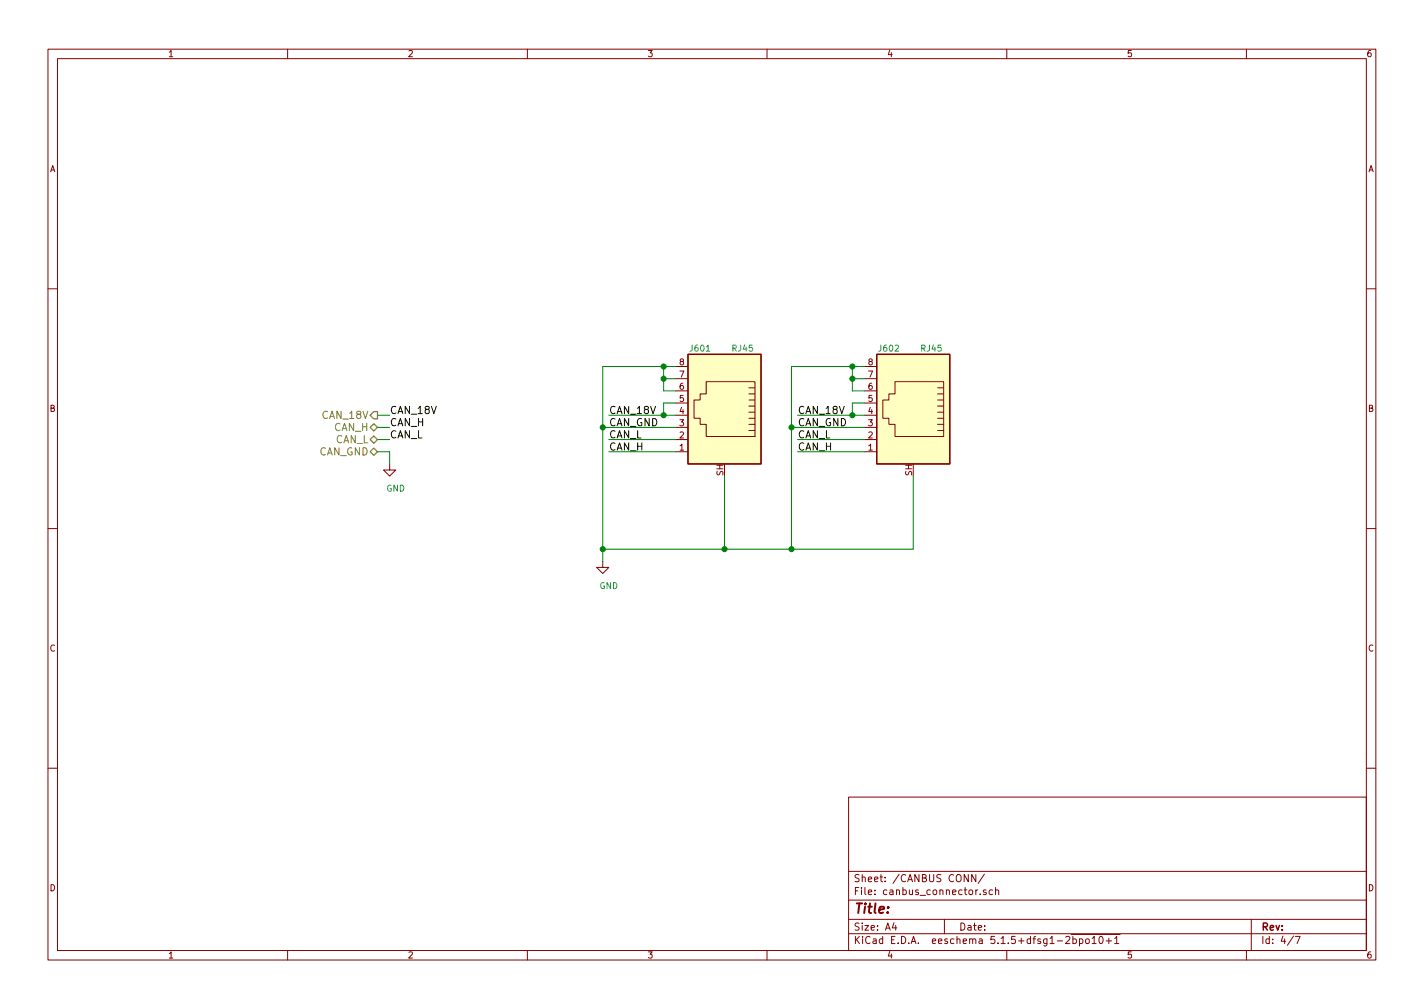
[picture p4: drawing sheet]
(kicad_sch
 (version 20250114)
 (generator "eeschema")
 (generator_version "9.0")
 (paper "A4")
 (lib_symbols
  (symbol "Connector:RJ45_Shielded"
   (pin_names
    (offset 1.016)) (exclude_from_sim no) (in_bom yes) (on_board yes)
   (property "Reference" "J" (at -5.08 13.97 0) (effects (font (size 1.27 1.27)) (justify right)))
   (property "Value" "RJ45_Shielded" (at 2.54 13.97 0) (effects (font (size 1.27 1.27)) (justify left)))
   (property "Footprint" "" (at 0 0.635 90) (effects (font (size 1.27 1.27)) (hide yes)))
   (property "Datasheet" "~" (at 0 0.635 90) (effects (font (size 1.27 1.27)) (hide yes)))
   (property "Description" "RJ connector, 8P8C (8 positions 8 connected), Shielded" (at 0 0 0) (effects (font (size 1.27 1.27)) (hide yes)))
   (symbol "RJ45_Shielded_0_1"
    (polyline (pts (xy -6.35 1.905) (xy -5.08 1.905) (xy -5.08 1.905)) (stroke (width 0) (type default)) (fill (type none)))
    (polyline (pts (xy -6.35 0.635) (xy -5.08 0.635) (xy -5.08 0.635)) (stroke (width 0) (type default)) (fill (type none)))
    (polyline (pts (xy -6.35 -0.635) (xy -5.08 -0.635) (xy -5.08 -0.635)) (stroke (width 0) (type default)) (fill (type none)))
    (polyline (pts (xy -6.35 -1.905) (xy -5.08 -1.905) (xy -5.08 -1.905)) (stroke (width 0) (type default)) (fill (type none)))
    (polyline (pts (xy -6.35 -3.175) (xy -5.08 -3.175) (xy -5.08 -3.175)) (stroke (width 0) (type default)) (fill (type none)))
    (polyline (pts (xy -6.35 -4.445) (xy -6.35 6.985) (xy 3.81 6.985) (xy 3.81 4.445) (xy 5.08 4.445) (xy 5.08 3.175) (xy 6.35 3.175) (xy 6.35 -0.635) (xy 5.08 -0.635) (xy 5.08 -1.905) (xy 3.81 -1.905) (xy 3.81 -4.445) (xy -6.35 -4.445) (xy -6.35 -4.445)) (stroke (width 0) (type default)) (fill (type none)))
    (polyline (pts (xy -5.08 5.715) (xy -6.35 5.715)) (stroke (width 0) (type default)) (fill (type none)))
    (polyline (pts (xy -5.08 4.445) (xy -6.35 4.445)) (stroke (width 0) (type default)) (fill (type none)))
    (polyline (pts (xy -5.08 3.175) (xy -6.35 3.175) (xy -6.35 3.175)) (stroke (width 0) (type default)) (fill (type none)))
    (rectangle (start 7.62 12.7) (end -7.62 -10.16) (stroke (width 0.254) (type default)) (fill (type background))))
   (symbol "RJ45_Shielded_1_1"
    (pin passive line (at 0 -12.7 90) (length 2.54) (name "~" (effects (font (size 1.27 1.27)))) (number "SH" (effects (font (size 1.27 1.27)))))
    (pin passive line (at 10.16 10.16 180) (length 2.54) (name "~" (effects (font (size 1.27 1.27)))) (number "8" (effects (font (size 1.27 1.27)))))
    (pin passive line (at 10.16 7.62 180) (length 2.54) (name "~" (effects (font (size 1.27 1.27)))) (number "7" (effects (font (size 1.27 1.27)))))
    (pin passive line (at 10.16 5.08 180) (length 2.54) (name "~" (effects (font (size 1.27 1.27)))) (number "6" (effects (font (size 1.27 1.27)))))
    (pin passive line (at 10.16 2.54 180) (length 2.54) (name "~" (effects (font (size 1.27 1.27)))) (number "5" (effects (font (size 1.27 1.27)))))
    (pin passive line (at 10.16 0 180) (length 2.54) (name "~" (effects (font (size 1.27 1.27)))) (number "4" (effects (font (size 1.27 1.27)))))
    (pin passive line (at 10.16 -2.54 180) (length 2.54) (name "~" (effects (font (size 1.27 1.27)))) (number "3" (effects (font (size 1.27 1.27)))))
    (pin passive line (at 10.16 -5.08 180) (length 2.54) (name "~" (effects (font (size 1.27 1.27)))) (number "2" (effects (font (size 1.27 1.27)))))
    (pin passive line (at 10.16 -7.62 180) (length 2.54) (name "~" (effects (font (size 1.27 1.27)))) (number "1" (effects (font (size 1.27 1.27))))))
   (embedded_fonts no))
  (symbol "power:GND"
   (power)
   (pin_numbers (hide yes))
   (pin_names
    (offset 0) (hide yes)) (exclude_from_sim no) (in_bom yes) (on_board yes)
   (property "Reference" "#PWR" (at 0 -6.35 0) (effects (font (size 1.27 1.27)) (hide yes)))
   (property "Value" "GND" (at 0 -3.81 0) (effects (font (size 1.27 1.27))))
   (property "Footprint" "" (at 0 0 0) (effects (font (size 1.27 1.27)) (hide yes)))
   (property "Datasheet" "" (at 0 0 0) (effects (font (size 1.27 1.27)) (hide yes)))
   (property "Description" "Power symbol creates a global label with name \"GND\" , ground" (at 0 0 0) (effects (font (size 1.27 1.27)) (hide yes)))
   (symbol "GND_0_1"
    (polyline (pts (xy 0 0) (xy 0 -1.27) (xy 1.27 -1.27) (xy 0 -2.54) (xy -1.27 -1.27) (xy 0 -1.27)) (stroke (width 0) (type default)) (fill (type none))))
   (symbol "GND_1_1"
    (pin power_in line (at 0 0 270) (length 0) (name "~" (effects (font (size 1.27 1.27)))) (number "1" (effects (font (size 1.27 1.27))))))
   (embedded_fonts no)))
 (junction
  (at 138.43 76.2)
  (diameter 0)
  (color 0 0 0 0))
 (junction
  (at 177.8 86.36)
  (diameter 0)
  (color 0 0 0 0))
 (junction
  (at 138.43 86.36)
  (diameter 0)
  (color 0 0 0 0))
 (junction
  (at 125.73 88.9)
  (diameter 0)
  (color 0 0 0 0))
 (junction
  (at 151.13 114.3)
  (diameter 0)
  (color 0 0 0 0))
 (junction
  (at 177.8 76.2)
  (diameter 0)
  (color 0 0 0 0))
 (junction
  (at 177.8 78.74)
  (diameter 0)
  (color 0 0 0 0))
 (junction
  (at 138.43 78.74)
  (diameter 0)
  (color 0 0 0 0))
 (junction
  (at 165.1 88.9)
  (diameter 0)
  (color 0 0 0 0))
 (junction
  (at 125.73 114.3)
  (diameter 0)
  (color 0 0 0 0))
 (junction
  (at 165.1 114.3)
  (diameter 0)
  (color 0 0 0 0))
 (wire
  (pts (xy 165.1 76.2) (xy 165.1 88.9))
  (stroke (width 0) (type default)))
 (wire
  (pts (xy 140.97 78.74) (xy 138.43 78.74))
  (stroke (width 0) (type default)))
 (wire
  (pts (xy 190.5 114.3) (xy 190.5 99.06))
  (stroke (width 0) (type default)))
 (wire
  (pts (xy 125.73 88.9) (xy 140.97 88.9))
  (stroke (width 0) (type default)))
 (wire
  (pts (xy 166.37 91.44) (xy 180.34 91.44))
  (stroke (width 0) (type default)))
 (wire
  (pts (xy 138.43 83.82) (xy 138.43 86.36))
  (stroke (width 0) (type default)))
 (wire
  (pts (xy 125.73 114.3) (xy 125.73 116.84))
  (stroke (width 0) (type default)))
 (wire
  (pts (xy 140.97 83.82) (xy 138.43 83.82))
  (stroke (width 0) (type default)))
 (wire
  (pts (xy 138.43 86.36) (xy 140.97 86.36))
  (stroke (width 0) (type default)))
 (wire
  (pts (xy 180.34 93.98) (xy 166.37 93.98))
  (stroke (width 0) (type default)))
 (wire
  (pts (xy 180.34 76.2) (xy 177.8 76.2))
  (stroke (width 0) (type default)))
 (wire
  (pts (xy 125.73 76.2) (xy 125.73 88.9))
  (stroke (width 0) (type default)))
 (wire
  (pts (xy 140.97 93.98) (xy 127 93.98))
  (stroke (width 0) (type default)))
 (wire
  (pts (xy 81.28 93.98) (xy 81.28 96.52))
  (stroke (width 0) (type default)))
 (wire
  (pts (xy 180.34 81.28) (xy 177.8 81.28))
  (stroke (width 0) (type default)))
 (wire
  (pts (xy 78.74 88.9) (xy 81.28 88.9))
  (stroke (width 0) (type default)))
 (wire
  (pts (xy 81.28 91.44) (xy 78.74 91.44))
  (stroke (width 0) (type default)))
 (wire
  (pts (xy 177.8 78.74) (xy 177.8 76.2))
  (stroke (width 0) (type default)))
 (wire
  (pts (xy 177.8 81.28) (xy 177.8 78.74))
  (stroke (width 0) (type default)))
 (wire
  (pts (xy 151.13 114.3) (xy 151.13 99.06))
  (stroke (width 0) (type default)))
 (wire
  (pts (xy 138.43 78.74) (xy 138.43 76.2))
  (stroke (width 0) (type default)))
 (wire
  (pts (xy 125.73 88.9) (xy 125.73 114.3))
  (stroke (width 0) (type default)))
 (wire
  (pts (xy 127 91.44) (xy 140.97 91.44))
  (stroke (width 0) (type default)))
 (wire
  (pts (xy 78.74 86.36) (xy 81.28 86.36))
  (stroke (width 0) (type default)))
 (wire
  (pts (xy 127 86.36) (xy 138.43 86.36))
  (stroke (width 0) (type default)))
 (wire
  (pts (xy 78.74 93.98) (xy 81.28 93.98))
  (stroke (width 0) (type default)))
 (wire
  (pts (xy 138.43 81.28) (xy 138.43 78.74))
  (stroke (width 0) (type default)))
 (wire
  (pts (xy 165.1 114.3) (xy 190.5 114.3))
  (stroke (width 0) (type default)))
 (wire
  (pts (xy 177.8 86.36) (xy 180.34 86.36))
  (stroke (width 0) (type default)))
 (wire
  (pts (xy 140.97 81.28) (xy 138.43 81.28))
  (stroke (width 0) (type default)))
 (wire
  (pts (xy 180.34 83.82) (xy 177.8 83.82))
  (stroke (width 0) (type default)))
 (wire
  (pts (xy 177.8 83.82) (xy 177.8 86.36))
  (stroke (width 0) (type default)))
 (wire
  (pts (xy 151.13 114.3) (xy 165.1 114.3))
  (stroke (width 0) (type default)))
 (wire
  (pts (xy 165.1 88.9) (xy 165.1 114.3))
  (stroke (width 0) (type default)))
 (wire
  (pts (xy 177.8 76.2) (xy 165.1 76.2))
  (stroke (width 0) (type default)))
 (wire
  (pts (xy 165.1 88.9) (xy 180.34 88.9))
  (stroke (width 0) (type default)))
 (wire
  (pts (xy 180.34 78.74) (xy 177.8 78.74))
  (stroke (width 0) (type default)))
 (wire
  (pts (xy 140.97 76.2) (xy 138.43 76.2))
  (stroke (width 0) (type default)))
 (wire
  (pts (xy 138.43 76.2) (xy 125.73 76.2))
  (stroke (width 0) (type default)))
 (wire
  (pts (xy 125.73 114.3) (xy 151.13 114.3))
  (stroke (width 0) (type default)))
 (wire
  (pts (xy 166.37 86.36) (xy 177.8 86.36))
  (stroke (width 0) (type default)))
 (label "CAN_L"
  (at 127 91.44 0)
  (effects (font (size 1.524 1.524)) (justify left bottom)))
 (label "CAN_GND"
  (at 127 88.9 0)
  (effects (font (size 1.524 1.524)) (justify left bottom)))
 (label "CAN_H"
  (at 127 93.98 0)
  (effects (font (size 1.524 1.524)) (justify left bottom)))
 (label "CAN_GND"
  (at 166.37 88.9 0)
  (effects (font (size 1.524 1.524)) (justify left bottom)))
 (label "CAN_18V"
  (at 81.28 86.36 0)
  (effects (font (size 1.524 1.524)) (justify left bottom)))
 (label "CAN_18V"
  (at 166.37 86.36 0)
  (effects (font (size 1.524 1.524)) (justify left bottom)))
 (label "CAN_H"
  (at 166.37 93.98 0)
  (effects (font (size 1.524 1.524)) (justify left bottom)))
 (label "CAN_18V"
  (at 127 86.36 0)
  (effects (font (size 1.524 1.524)) (justify left bottom)))
 (label "CAN_L"
  (at 166.37 91.44 0)
  (effects (font (size 1.524 1.524)) (justify left bottom)))
 (label "CAN_H"
  (at 81.28 88.9 0)
  (effects (font (size 1.524 1.524)) (justify left bottom)))
 (label "CAN_L"
  (at 81.28 91.44 0)
  (effects (font (size 1.524 1.524)) (justify left bottom)))
 (hierarchical_label "CAN_L"
  (shape bidirectional)
  (at 78.74 91.44 180)
  (effects (font (size 1.524 1.524)) (justify right)))
 (hierarchical_label "CAN_18V"
  (shape output)
  (at 78.74 86.36 180)
  (effects (font (size 1.524 1.524)) (justify right)))
 (hierarchical_label "CAN_H"
  (shape bidirectional)
  (at 78.74 88.9 180)
  (effects (font (size 1.524 1.524)) (justify right)))
 (hierarchical_label "CAN_GND"
  (shape bidirectional)
  (at 78.74 93.98 180)
  (effects (font (size 1.524 1.524)) (justify right)))
 (symbol
  (lib_id "Connector:RJ45_Shielded")
  (at 190.5 86.36 0)
  (mirror y)
  (unit 1)
  (exclude_from_sim no)
  (in_bom yes)
  (on_board yes)
  (dnp no)
  (property "Reference" "J602" (at 185.42 72.39 0) (effects (font (size 1.27 1.27))))
  (property "Value" "RJ45" (at 194.31 72.39 0) (effects (font (size 1.27 1.27))))
  (property "Footprint" "KicadZeniteSolarLibrary18:RJ45_YH59_01" (at 190.5 86.36 0) (effects (font (size 1.27 1.27)) (hide yes)))
  (property "Datasheet" "" (at 190.5 86.36 0) (effects (font (size 1.27 1.27)) (hide yes)))
  (property "Description" "" (at 190.5 86.36 0) (effects (font (size 1.27 1.27)) (hide yes)))
  (pin "1")
  (pin "5")
  (pin "2")
  (pin "4")
  (pin "3")
  (pin "7")
  (pin "6")
  (pin "SH")
  (pin "8"))
 (symbol
  (lib_id "Connector:RJ45_Shielded")
  (at 151.13 86.36 0)
  (mirror y)
  (unit 1)
  (exclude_from_sim no)
  (in_bom yes)
  (on_board yes)
  (dnp no)
  (property "Reference" "J601" (at 146.05 72.39 0) (effects (font (size 1.27 1.27))))
  (property "Value" "RJ45" (at 154.94 72.39 0) (effects (font (size 1.27 1.27))))
  (property "Footprint" "KicadZeniteSolarLibrary18:RJ45_YH59_01" (at 151.13 86.36 0) (effects (font (size 1.27 1.27)) (hide yes)))
  (property "Datasheet" "" (at 151.13 86.36 0) (effects (font (size 1.27 1.27)) (hide yes)))
  (property "Description" "" (at 151.13 86.36 0) (effects (font (size 1.27 1.27)) (hide yes)))
  (pin "1")
  (pin "2")
  (pin "4")
  (pin "5")
  (pin "6")
  (pin "7")
  (pin "3")
  (pin "SH")
  (pin "8"))
 (symbol
  (lib_id "power:GND")
  (at 125.73 116.84 0)
  (unit 1)
  (exclude_from_sim no)
  (in_bom yes)
  (on_board yes)
  (dnp no)
  (property "Reference" "#PWR0602" (at 125.73 123.19 0) (effects (font (size 1.27 1.27)) (hide yes)))
  (property "Value" "GND" (at 127 121.92 0) (effects (font (size 1.27 1.27))))
  (property "Footprint" "" (at 125.73 116.84 0) (effects (font (size 1.27 1.27)) (hide yes)))
  (property "Datasheet" "" (at 125.73 116.84 0) (effects (font (size 1.27 1.27)) (hide yes)))
  (property "Description" "" (at 125.73 116.84 0) (effects (font (size 1.27 1.27)) (hide yes)))
  (pin "1"))
 (symbol
  (lib_id "power:GND")
  (at 81.28 96.52 0)
  (unit 1)
  (exclude_from_sim no)
  (in_bom yes)
  (on_board yes)
  (dnp no)
  (property "Reference" "#PWR0601" (at 81.28 102.87 0) (effects (font (size 1.27 1.27)) (hide yes)))
  (property "Value" "GND" (at 82.55 101.6 0) (effects (font (size 1.27 1.27))))
  (property "Footprint" "" (at 81.28 96.52 0) (effects (font (size 1.27 1.27)) (hide yes)))
  (property "Datasheet" "" (at 81.28 96.52 0) (effects (font (size 1.27 1.27)) (hide yes)))
  (property "Description" "" (at 81.28 96.52 0) (effects (font (size 1.27 1.27)) (hide yes)))
  (pin "1")))
